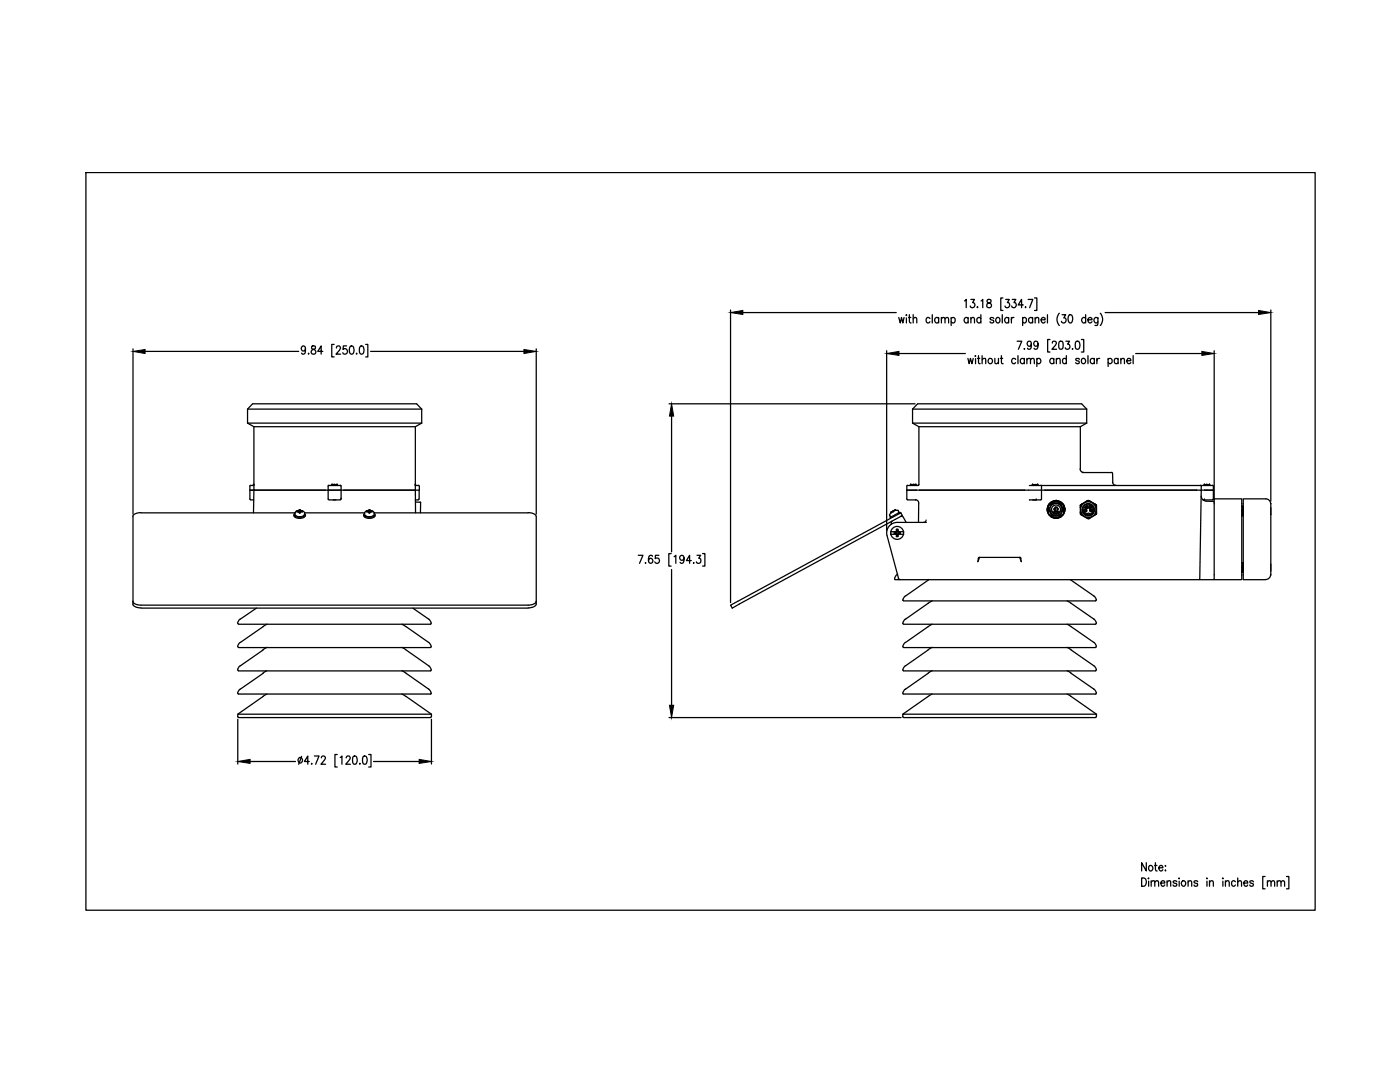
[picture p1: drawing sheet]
<svg xmlns="http://www.w3.org/2000/svg" width="279mm" height="216mm" viewBox="0 0 279 216" stroke-linecap="round" stroke-linejoin="round" font-family="sans-serif">
<!-- layer: BORDER -->
<path d="M17.1 34.4h245.4v147.2h-245.4z" fill="none" stroke="#000" stroke-width=".25"/>
<!-- layer: TEXT -->
<g fill="none" stroke="#000" stroke-width=".25">
<path d="M227.8 175.2a.83 .83 0 0 1 1 .8 .83 .83 0 0 1-1 .8zM228.8 172.1v1.7l-1-1.7v1.7M229.2 175.3h.1zM229.2 175.8v1M229.3 172.9a.4 .4 0 0 1 .3-.2 .4 .4 0 0 1 .4 .2 .48 .48 0 0 1 0 .7 .48 .48 0 0 1-.7-.1zM229.7 176l.4-.3 .3 .1 .1 1M229.7 175.7v1.1M230.4 172.7h.5M230.5 176l.3-.3 .3 .1 .1 1M230.6 172.1v1.4l.1 .2 .2 .1M231.3 173.2h.8l-.2-.4a.38 .38 0 0 0-.5 .1 .48 .48 0 0 0 0 .7 .48 .48 0 0 0 .7-.1M231.7 176.2h.8l-.1-.3a.5 .5 0 0 0-.7 0 .5 .5 0 0 0 0 .7l.3 .2h.2l.3-.2"/>
<path d="M232.6 172.7v.2zM232.6 173.6v.2zM232.9 176l.4-.3 .3 .1v1M232.9 175.7v1.1M234.9 176a.44 .44 0 0 0-.8 0l.2 .2 .5 .1 .1 .3a.41 .41 0 0 1-.4 .2 .41 .41 0 0 1-.4-.2M235.3 175.2v.2zM235.3 175.8v1M235.8 176a.4 .4 0 0 1 .4-.3 .4 .4 0 0 1 .4 .3v.3a.49 .49 0 0 1-.5 .5l-.3-.5zM237.1 176l.3-.3 .3 .1 .1 1M237.1 175.7v1.1M239 176a.4 .4 0 0 0-.3-.3 .4 .4 0 0 0-.4 .3v.1l.7 .2v.3a.38 .38 0 0 1-.3 .3 .38 .38 0 0 1-.4-.3M240.9 175.2v.2z"/>
<path d="M240.9 175.8v1M241.4 176l.3-.3 .4 .1v1M241.4 175.7v1.1M244.1 175.2v.2zM244.1 175.8v1M244.6 176l.3-.3 .3 .1 .1 1M244.6 175.7v1.1M246.5 176a.4 .4 0 0 0-.3-.3 .4 .4 0 0 0-.4 .3v.3a.44 .44 0 0 0 .5 .5l.2-.2M247 176l.4-.3 .3 .1 .1 1M247 175.2v1.6M248.2 176.2h.8v-.3a.5 .5 0 0 0-.7 0 .5 .5 0 0 0 0 .7l.2 .2h.3l.2-.2M250.1 176a.4 .4 0 0 0-.3-.3 .4 .4 0 0 0-.4 .3l.2 .2 .5 .1v.3a.38 .38 0 0 1-.3 .3 .38 .38 0 0 1-.4-.3"/>
<path d="M252.5 174.9h-.5v2.4h.5M252.9 176l.3-.3 .4 .1 .1 1M252.9 175.7v1.1M253.7 176l.3-.3 .3 .1 .1 1M254.9 176l.3-.3 .4 .1 .1 1M254.9 175.7v1.1M255.7 176l.3-.3 .3 .1 .1 1M256.8 174.9h.4v2.4h-.4"/>
</g>
<!-- layer: 0 -->
<g fill="none" stroke="#000" stroke-width=".25">
<path d="M49.4 84.4h34.8M49.4 81.6l1-1h32.7l1.1 1M49.4 81.6h34.8M49.4 84.4l1.3 .7M49.4 81.6v2.8M49.9 99.6v-1.8h.8l-.1 4.5M49.9 99.6l.1 .1M50 96.8l-.1 .2v.8h15.6M50 99.8h.6M50 96.9h.7M50.6 96.8h-.2M50.6 96.8h.1"/>
<path d="M50.7 85.1v12.7h14.2M50.7 96.8h.1M50.7 85.1h32.2M65.5 99.6l.1 .1M65.5 97.8h2.6v1.8M65.5 97.8v1.8M65.5 96.9h2.5M65.6 96.8l-.1 .2v.8h2.6M65.7 99.8h2.2M66.2 96.8h-.1M66.3 96.8h.1M66.6 96.7l-.4 .1"/>
<path d="M66.6 96.7h.1M66.7 96.7v.1M66.7 96.8h.1M66.8 96.7l-.1 .1M66.9 96.7h.2M67.1 96.7l.1 .1M67.3 96.8h.1M67.9 96.8l.1 .2 .1 .8M68 99.6l-.1 .1M68.1 99.6h.1M68.1 97.8h15.6M82.8 96.8h.1"/>
<path d="M82.9 96.8h.1M82.9 99.8h.6M82.9 85.1v17.2M82.9 96.9h.6M83.5 96.8l.2 .2v2.6M83.6 99.6l-.1 .1M84.2 84.4l-1.3 .7M84.2 81.6v2.8M181 99.6l.1 .1M181.1 96.8l-.1 .2v2.6M181.1 99.8h1.7a.59 .59 0 0 1 .5 .6v3.8M181.1 96.9h2.2"/>
<path d="M181.7 96.8h-.1M181.8 96.8h.1M181.9 96.7l-.1 .1M182 96.7h-.1M182.1 84.4h34.8M182.1 81.6l1-1h32.8l1 1M182.1 81.6h34.8M182.1 84.4l1.3 .7M182.1 81.6v2.8M182.2 96.7h-.3M182.2 96.7l.1 .1M182.3 96.8h.1"/>
<path d="M182.6 96.7l-.2 .1M182.6 96.7l.2 .1M182.7 99.8h.1M182.8 96.8h.1M183.2 96.8h.1M183.4 85.1v11.6l-.1 .2M183.4 85.1h32.2M205.4 96.9h36.6M205.4 99.8h2.3M206 96.8h-.1M206.1 99.8h.7M206.1 96.8h.1"/>
<path d="M206.2 96.7l-.1 .1M206.3 96.7h-.1M206.4 96.7h-.1M206.4 96.7h.1M206.8 99.8h.1M206.8 96.7h-.3M206.9 96.7l.2 .1M207.1 96.8h.1M207.7 96.8l.2 .2v.8h-26.9M207.9 99.6l-.2 .1M207.9 99.6v-1.8h31.8l-.3 17.8M210.8 100h.1"/>
<path d="M215.6 93.6a.66 .66 0 0 0 .6 .6M215.6 85.1v8.5M216 94.3h5.9M216.9 84.4l-1.3 .7M216.9 81.6v2.8M221.8 94.2l.2 .2M222 94.4l.1 1.8M222 96.2a.66 .66 0 0 0 .7 .6M239.6 96.8l.1 .2v.8h2.4h-1.7M239.7 99a.95 .95 0 0 0 1 1h1.5M240.3 96.8h-.1M240.3 99.7l-.2 .1"/>
<path d="M240.4 99.8h.1M240.4 99.8h1.6M240.4 96.8h.1M240.8 96.8h.1M241 96.7l-.6 .1M241 96.7h-.1M241 96.7h.1M241.2 96.7h.1M241.2 96.7l.2 .1M241.4 96.8h.1M242 96.8l.1 .2v2.6M242.1 99.6l-.1 .1"/>
<path d="M242.3 99.5h5.5v16.2h-5.5zM252.6 99.5a.95 .95 0 0 1 1 1M252.6 99.5h-4.5v16.2h4.5M26.5 120a1.35 1.35 0 0 0 1.6 .7h77.3M26.5 103.1v17.4M28.1 102.3a1.6 1.6 0 0 0-1.6 .8M28.2 102.3h30.7M58.7 102.7v.2a1.45 1.45 0 0 0 2.2 0M58.8 102.4l-.1 .4a1.6 1.6 0 0 0 2.2 0l-.1-.4M59.1 102a1.5 1.5 0 0 1 1.4 0M59.1 102a.63 .63 0 0 0-.1 .9 .63 .63 0 0 0 .8 .2 .65 .65 0 0 0 .8-.2 .65 .65 0 0 0-.1-.9M59.3 102.1h.2"/>
<path d="M59.3 102.1h.1M59.5 102h-.2M59.5 102.1h.1M59.6 101.9l-.1 .1M59.6 102.1h.1M59.7 102.2l.2 .1M59.7 102.2h.1M59.7 101.9h.1M59.7 102.3h.1M59.7 102.1h-.1M59.7 101.8h.1M59.7 102.2v.1"/>
<path d="M59.7 102h.1M59.8 102.3h.1M59.8 101.9h.1M59.8 102h.1M59.8 102v.1M59.9 102v.1M59.9 102h.1M59.9 102.2v.1M59.9 101.8h.1M59.9 101.9h.1M59.9 102.2h.1M59.9 102.3h.1"/>
<path d="M59.9 101.9h-.2l-.1 .1M60 102.1l-.1 .1M60 101.9l.1 .1M60.1 102.1h-.1M60.2 102.1h.1M60.3 102h-.1M60.3 102.1h.1M60.8 102.3h12M61 102.7v.2M72.6 102.7v.2a1.45 1.45 0 0 0 2.2 0v-.2M72.8 102.4l-.2 .4a1.6 1.6 0 0 0 2.2 0l-.1-.4M73 102a1.5 1.5 0 0 1 1.4 0"/>
<path d="M73 102l-.2 .3v.3a1.21 1.21 0 0 0 1.9 0v-.3l-.3-.3M73.2 102.1h.1M73.4 102.1h-.2M73.4 102h-.2M73.4 102.1h.1M73.4 102h.1M73.5 101.9l-.1 .1M73.5 102.1l.1 .1M73.6 102.2h.1M73.6 101.9h.1M73.6 101.8h.1M73.6 101.9l-.1 .1"/>
<path d="M73.7 102.3h.1M73.7 101.9h.1M73.7 102.1h.1M73.7 102.1l-.1 .2M73.7 102h.1M73.7 102v.1M73.7 102.2v.1M73.8 102.2v.1M73.8 101.8h.1M73.8 101.9h.1M73.8 102l.1 .1M73.8 102.3h.1"/>
<path d="M73.8 102h.1M73.8 102.2h.1M73.9 102.1h.1M74 102h-.1M74 102.1h-.1M74 102.1h.1M74.2 102.1h.1M74.2 102h-.2M74.2 102.1h-.1M74.7 102.3h30.7M82.9 100.2h1M83.8 100.2l.1 .1v2"/>
<path d="M105.4 102.3a1.6 1.6 0 0 1 1.6 .8v17.4M107 120a1.35 1.35 0 0 1-1.6 .7M177 106.9l2.3 8.5 .3 .2M177.5 102.8h.1M177.5 102.8l.2 .2M177.6 103l.3 .1M177.8 102.3l-.3 .5M177.8 102.3h.1M177.8 106.1h1M177.9 102.2h.1M177.9 102.2l-.1 .1M178 102.1l-.1 .1"/>
<path d="M178.1 104l-.3 .7M178.1 102.1h.1M178.2 102.1h.1M178.3 102.1h.1M178.3 102.1h-.1M178.3 101.9l.1 .2M178.4 102h.1M178.5 101.9h-.1M178.5 106.2v.2M178.5 106.4l.4 .1 .1 .2M178.5 106.4h.2M178.5 101.9h.1"/>
<path d="M178.6 115.6h.1M178.6 115.7h63.6M178.7 106.2l-.2 .1M178.7 106.4h.1M178.7 106.4l.2 .1M178.7 101.9h.1M178.8 106.1l.1 .1M178.8 106.6l.1 .1M178.9 106.2l-.2 .1M178.9 106.5l-1.1 .1M178.9 105.6h.3v.4M178.9 106l-.1 .1"/>
<path d="M178.9 106.7l.1 .2M178.9 105.6l.1 .2M178.9 106.7v.3M178.9 105.6v.4M179 106.9h.1M179 105.8h.1M179 105.8l-.1 .2M179 106l-.1 .2-.4 .1M179.1 114.6l-.4 .4-.2 .6M179.1 114.7h.1M179.2 106v.2l.4 .1M179.2 105.6v.4"/>
<path d="M179.2 101.8h.1M179.2 106.7v.3M179.2 106.7v.4h-.3l.1-.2M179.2 106l.1 .1M179.2 101.9h-.7M179.2 101.8l.1 .3M179.2 106.5h.1M179.2 106.2h.1M179.2 106.5l1.1 .1M179.2 106.2h.2M179.3 106.6l-.1 .1M179.3 106.1l-.1 .1"/>
<path d="M179.3 106.1h1M179.4 102.1l-.2 .3M179.4 106.4l-.2 .3M179.4 106.4h.1M179.4 106.4l-.2 .1M179.6 106.2v.2M179.6 106.2v.2h-.2M179.6 106.2l-.2 .1M179.6 106.2v.1M179.7 102.4l-.1-.2-2 1.1 .1 .1M179.8 103l.4 .1M180.3 103.2l.5 1"/>
<path d="M180.3 119.9h38.4M180.7 118.9l-.4 .6-.1 .3 .1 .1M184.8 103.8a.44 .44 0 0 1-.5 .4M184.9 104.2h-5.9a2.1 2.1 0 0 0-2 2.7M185.3 115.8l-4.6 3.1M185.4 115.6l-.2 .1M186 119.9l-5.3 3.6-.4 .6-.1 .3 .1 .1M195.2 111.4l-.1 .7M195.3 111.4l.1-.2h8.3l.1 .2M195.5 111.2l-.3 .9M203.5 111.2l.3 .9-.1-.7M209 101.6a1.76 1.76 0 0 0 1.8 1.8 1.76 1.76 0 0 0 1.7-1.8"/>
<path d="M209 101.7a1.74 1.74 0 0 1 1.8-1.8 1.74 1.74 0 0 1 1.7 1.8M209 101.7h.1M209.2 102.5a1.76 1.76 0 0 1 1.6-2.6 1.76 1.76 0 0 1 1.5 2.6M209.3 100.8l1.5-.8 1.5 .8M209.3 100.8l1.5-.8 1.5 .8v1.7l-1.5 .9-1.5-.9zM209.3 100.8h.1M209.3 102.6l.4 .5 1 .3M209.3 101l-.2 .7 .2 .6M209.3 101l-.2 .7M209.4 100.7a1.42 1.42 0 0 1 1.2-.6l-.7 .2-.5 .4M209.5 102.7l.4 .4 .6 .2M209.8 100.9a1.22 1.22 0 0 0 .4 1.9 1.22 1.22 0 0 0 1.7-1 1.22 1.22 0 0 0-1.3-1.4 1.29 1.29 0 0 1 1.5 1.2 1.29 1.29 0 0 1-1.3 1.4 1.29 1.29 0 0 1-1.3-1.3"/>
<path d="M209.8 100.9a1.28 1.28 0 0 1 1.4-.4 1.28 1.28 0 0 1 .8 1.2M209.8 101.7l.1 .3 .4 .4M210.3 102.3h.9M210.3 102.4h.9M210.3 102.4v-.3h.9v.3M210.3 102.4h.1M210.4 101.6a.4 .4 0 0 0 .4 .4 .4 .4 0 0 0 .4-.4M210.4 101.6a.4 .4 0 0 1 .4-.4 .4 .4 0 0 1 .4 .4M210.4 101.7h.1M210.6 101.3h.3M210.6 100.4l-.8 .5M210.6 101.3h.1"/>
<path d="M210.6 101.3v.7M210.9 100l.7 .2 .5 .5M210.9 100.1l.7 .2 .5 .4M210.9 101.3h.1M210.9 101.3v.7M211.2 101.7h.1M211.2 102.4h.1M211.7 101.7a.91 .91 0 0 1-1.4 .7M212 102.7l-.4 .4-.6 .2M212 101.7a1.29 1.29 0 0 0-1.5-1.3 1.29 1.29 0 0 0-.9 1.7 1.29 1.29 0 0 0 1.8 .7M212 101.7h.1M212.3 101l.1 .7-.1 .6"/>
<path d="M212.3 101l.1 .6M212.3 102.6l-.5 .5-1 .3M212.3 100.8h.1M212.4 101.7h.1M212.5 101.7h.1M213 119.9l5.3 3.6M213.6 115.6l.2 .1M213.7 115.8l4.6 3.1M215.6 102.2l.4 .7M215.6 101.2l.1 1.5 1.1 .6M215.6 101.7a1.55 1.55 0 0 1 2.1-1.5 1.55 1.55 0 0 1 .7 2.5 1.55 1.55 0 0 1-2.6-.4l-.1-.6M216 100.5l-.4 .7"/>
<path d="M216 100.6l-.4 .3M216 100.6l-.4 .1v.5M216.1 101.7a1.12 1.12 0 0 0 1.1 1.1 1.12 1.12 0 0 0 1.1-1.1M216.5 101.9l.1 .2 .2-.2M216.7 101.3l.2 .1 .1-.1M216.8 100l.4-.2 .4 .2M216.8 100l.3-.1 .5 .1M216.8 100l-.8 .6M217 102.5l-.1 .1M217 102.5l.2-.1 .3 .1M217.3 101.2l.2 .2 .2-.2M217.4 102.5h.1"/>
<path d="M217.6 101.8l.1 .2 .2-.2M217.6 100l-.8 .1M217.6 100l.8 .5M217.6 103.3h-.8M218.1 101.7h.1M218.3 118.9l.4 .6 .1 .3-.2 .1M218.4 100.5l.4 .7M218.4 100.5l.4 .2v.5M218.4 100.5l.4 .3v1.7M218.4 102.8l-1.1 .7-.5-.2M218.8 102.1l-.4 .7M218.8 102.5h.1"/>
<path d="M218.8 102.1v.5l-.4 .2M239.4 115.6h-.1M242.1 100l.2 .2M242.3 115.6h-.1M247.8 102.7l.1 .2M247.8 101.7l.1 1.2M247.8 113.9l.1 .3M247.8 113l.1 1.1M247.8 102.9h.1M247.8 114.2h.1M247.9 102.9h.2M247.9 102.9h.1"/>
<path d="M247.9 114.1l.2 .1M247.9 114.1v.1M247.9 101l.2 1.6M247.9 112.3l.2 1.6M247.9 101h.2M247.9 101.1h-.1M247.9 101v.1M247.9 112.3h.1M247.9 112.3h.2M247.9 112.3l-.1 .1M248 101l.1 .9M248 112.3l.1 1.6-.2-1.6"/>
<path d="M248 112.3l.1 .9M248 101l.1 1.6-.2-1.5M248 102.9h.1M248 114.2h.1M248.1 101h-.1M248.1 112.2l-.1 .1M253.6 100.4h.1M253.6 114.7a.95 .95 0 0 1-1 .9M253.6 114.7h.1M253.6 100.5v2.2M253.6 102.7v12M253.6 101.3v1.4"/>
<path d="M253.6 112.5v1.4M26.5 120.5a1.35 1.35 0 0 0 1.6 .8M28.2 121.3h77.2M47.5 129l.1 .2M47.6 124.6h38.3M47.6 129.2h38.3M47.6 133.9h38.3M47.9 132.8l-.4 .6v.3l.1 .1M51.2 121.3l-3.4 2.4-.3 .4v.3l.1 .1M52.5 125l-4.6 3.2-.5 .8M52.5 134.3l-4.6 3.2-.4 .6v.3l.1 .1M52.5 129.7l-4.5 3.2"/>
<path d="M52.5 139l-5 3.5M53.3 124.6l-.8 .4M53.3 129.2l-.8 .4M53.3 133.8l-.8 .5M53.3 138.5l-.8 .5M80.2 124.6l.8 .4M80.2 129.2l.8 .4M80.2 133.8l.8 .5M80.2 138.5l.8 .5M81 125l4.6 3.2M81 129.7l4.6 3.2M81 134.3l4.6 3.2"/>
<path d="M81 139l5.1 3.5M82.4 121.3l3.2 2.2M85.5 123.5l.5 .6 .1 .3-.2 .1M85.5 128.2l.5 .8M85.5 132.8l.5 .6 .1 .3-.2 .1M85.5 137.5l.5 .6v.4h-38.4M86.1 129l-.2 .2M107 120.5a1.35 1.35 0 0 1-1.6 .8M145.8 120.7l34-18.4 .3 .6-34 18.4zM180.2 129l.1 .2M180.3 124.6h38.4M180.3 129.2h38.4"/>
<path d="M180.3 133.9h38.4M180.7 132.8l-.4 .6-.1 .3 .1 .1M185.3 134.3l-4.6 3.2-.4 .6-.1 .3 .1 .1M185.3 129.7l-4.6 3.2M186 124.6l-5.5 3.7-.3 .7M186 129.2l-.8 .4M186 133.8l-.8 .5M186 138.5l-5.8 4M213 124.6l5.3 3.6M213 129.2l.8 .4M213 133.8l.8 .5M213 138.5l5.8 4"/>
<path d="M213.7 129.7l4.6 3.2M213.7 134.3l4.6 3.2M218.3 123.5l.4 .6 .1 .3-.2 .1M218.3 128.2l.5 .8M218.3 132.8l.4 .6 .1 .3-.2 .1M218.3 137.5l.4 .6v.4h-38.4M218.8 129l-.2 .2M47.6 143.2h38.3M86.1 143l-.2 .1M86.1 143v-.5h-38.6v.5l.1 .1M180.3 143.2h38.4M218.8 143l-.2 .1"/>
<path d="M218.8 143v-.5h-38.6v.5l.1 .1"/>
<circle cx="179" cy="106.3" r="1.29"/>
<circle cx="210.8" cy="101.7" r="1.76"/>
<circle cx="210.8" cy="101.7" r=".91"/>
<circle cx="216.6" cy="101.9" r=".19"/>
<circle cx="216.6" cy="101.9" r=".28"/>
<circle cx="216.9" cy="101.3" r=".19"/>
<circle cx="216.9" cy="101.3" r=".28"/>
<circle cx="217.2" cy="101.7" r="1.25"/>
<circle cx="217.2" cy="101.7" r="1.12"/>
<circle cx="217.2" cy="101.7" r=".92"/>
<circle cx="217.5" cy="101.3" r=".19"/>
<circle cx="217.5" cy="101.3" r=".28"/>
<circle cx="217.7" cy="101.8" r=".19"/>
<circle cx="217.7" cy="101.8" r=".28"/>
</g>
<!-- layer: DIMENSION -->
<g fill="none" stroke="#000" stroke-width=".25">
<path d="M193.8 59.7h.7l-.4 .7a.49 .49 0 0 1 .4 .7 .49 .49 0 0 1-.9 0M197.1 59.8l-.1 .3 .2 .3a.52 .52 0 0 1 .7 .4 .52 .52 0 0 1-.6 .6 .53 .53 0 0 1-.3-.6 .53 .53 0 0 1 .6-.4l.1-.1 .1-.3a.45 .45 0 0 0-.7-.2zM200.2 59.5h-.5v2.4h.5M200.7 59.7h.7l-.4 .7a.49 .49 0 0 1 .4 .7 .49 .49 0 0 1-.8 0M202 59.7h.7l-.3 .7a.49 .49 0 0 1 .3 .7 .49 .49 0 0 1-.8 0M205.2 59.7h.9l-.6 1.7M206.5 59.5h.4v2.4h-.4M26.5 69.6v33M29 70.1h30.6M61 69.6l-.2 .4a.48 .48 0 0 1-.7-.5 .48 .48 0 0 1 .7-.4l.2 .5a.81 .81 0 0 1-.4 1.1l-.4-.2M61.5 70.6h.1zM62.2 69.1v.5a.68 .68 0 0 1 .7 .3 .68 .68 0 0 1 0 .7 .49 .49 0 0 1-.8-.2 .49 .49 0 0 1 .4-.7l.4-.1v-.3a.45 .45 0 0 0-.7-.2z"/>
<path d="M64.4 70.1h-1l.7-1.1v1.7M66.7 68.7h-.5v2.5h.5M67.1 69.4l.3-.4 .4 .1 .1 .3-.2 .5-.6 .8h.9M69.2 69h-.7v.7a.52 .52 0 0 1 .7 0 .52 .52 0 0 1 0 .8 .52 .52 0 0 1-.8-.1M69.9 69.1l.3-.1a1.01 1.01 0 0 1 0 1.7h-.1a1.16 1.16 0 0 1-.2-1.6zM71.2 70.5v.2zM71.9 69.1l.3-.1a1.01 1.01 0 0 1 0 1.7h-.1a1.16 1.16 0 0 1-.2-1.6zM73 68.7h.4v2.5h-.4M74 70.1h30.6M107 69.6v33M145.8 61.9v58.3M148.3 62.4h30.6"/>
<path d="M177 70v35.8M179.4 63.3l.3 1.1 .2-1.1 .3 1.1 .2-1.1M179.4 70.5h13.3M180.9 62.8v.2zM180.9 63.4v1M181.3 63.3h.5M181.5 62.8v1.3l.1 .3h.2M182.2 63.6l.3-.3 .4 .1 .1 1M182.2 62.8v1.6M185.6 63.6a.4 .4 0 0 0-.4-.3 .4 .4 0 0 0-.3 .3l-.1 .3a.44 .44 0 0 0 .5 .5l.3-.2M186.1 62.8v1.6M187.3 63.6a.4 .4 0 0 0-.3-.3 .4 .4 0 0 0-.4 .3l-.1 .3a.49 .49 0 0 0 .6 .5l.2-.2"/>
<path d="M187.3 63.3v1.1M187.9 63.6l.3-.3 .3 .1 .1 1M187.9 63.3v1.1M188.6 63.6l.3-.3 .3 .1 .1 1M189.8 63.6a.5 .5 0 0 1 .7-.1 .5 .5 0 0 1 .1 .7 .37 .37 0 0 1-.6 .2l-.2-.2M189.8 63.3v1.7M192.5 60l.3-.3v1.7M193.2 71.5l.2 1.1 .3-1.1 .3 1.1 .2-1.1M193.2 63.6a.4 .4 0 0 0-.4-.3 .4 .4 0 0 0-.3 .3l-.1 .3a.49 .49 0 0 0 .6 .5l.2-.2M193.2 63.3v1.1M193.8 63.6l.3-.3 .3 .1 .1 1M193.8 63.3v1.1"/>
<path d="M194.7 71v.1zM194.7 71.6v1M195 61.3h.2zM195.1 71.5h.4M195.3 71v1.5l.3 .1M195.7 63.6a.51 .51 0 0 0-.7 0 .51 .51 0 0 0 .2 .8 .37 .37 0 0 0 .5-.2M195.7 62.8v1.6M195.8 60l.3-.3v1.7M196 71.8l.2-.2h.5v1M196 71v1.6M198.3 63.6a.44 .44 0 0 0-.7 0l.2 .2 .4 .1 .1 .3a.41 .41 0 0 1-.3 .3 .41 .41 0 0 1-.4-.3M198.5 71.5l.1 1 .3 .1 .4-.3"/>
<path d="M198.8 63.6a.4 .4 0 0 1 .4-.3 .4 .4 0 0 1 .3 .3l.1 .3a.44 .44 0 0 1-.5 .5l-.4-.5zM199.3 71.5v1.1M199.6 71.5h.5M199.9 71v1.5l.3 .1M200 62.8v1.6M201.3 63.6a.4 .4 0 0 0-.4-.3 .4 .4 0 0 0-.3 .3l-.1 .3a.49 .49 0 0 0 .5 .5l.3-.2M201.3 63.3v1.1M201.8 63.3v1.1M202.4 63.3a.44 .44 0 0 0-.6 .5M202.7 71.7l-.1-.1a.5 .5 0 0 0-.7 .4 .5 .5 0 0 0 .7 .5l.1-.1M203 68.1h.9l-.7 1.6M203.2 71v1.6"/>
<path d="M204.1 63.6a.4 .4 0 0 1 .3-.3 .4 .4 0 0 1 .4 .3l.1 .3a.44 .44 0 0 1-.6 .5l-.2-.2M204.1 63.3v1.7M204.2 60.8h-1l.7-1.1v1.7M204.4 69.6h.1zM204.4 71.7a.47 .47 0 0 0-.6 0 .47 .47 0 0 0 0 .7 .47 .47 0 0 0 .6 0M204.4 71.5v1.1M204.7 61.2v.2zM204.9 71.8l.2-.2h.5l.1 1M204.9 71.5v1.1M205.7 71.8l.2-.2h.4l.1 1M205.8 68.6l-.1 .4a.46 .46 0 0 1-.7-.1 .46 .46 0 0 1 .2-.7 .46 .46 0 0 1 .6 .1v.3a.81 .81 0 0 1-.4 1.1l-.3-.2M206.1 63.6a.51 .51 0 0 0-.8 0 .51 .51 0 0 0 .2 .8 .37 .37 0 0 0 .6-.2"/>
<path d="M206.1 63.3v1.1M206.6 63.6l.3-.3 .4 .1v1M206.6 63.3v1.1M206.9 71.7l.2-.1a.5 .5 0 0 1 .6 .4 .5 .5 0 0 1-.6 .5l-.2-.1M206.9 71.5v1.6M207.2 68.6l-.2 .4a.46 .46 0 0 1-.6-.1 .46 .46 0 0 1 .1-.7 .46 .46 0 0 1 .6 .1 .87 .87 0 0 1-.5 1.4l-.2-.2M207.8 63.8h.8l-.1-.3a.5 .5 0 0 0-.7 .3 .5 .5 0 0 0 .6 .6l.2-.2M209 62.8v1.6M209.6 67.7h-.5v2.5h.5M210 68.5l.1-.3 .2-.1h.4l.1 .3-.2 .5-.7 .8h1M210.3 71.7l-.1-.1a.5 .5 0 0 0-.7 .4 .5 .5 0 0 0 .7 .5l.1-.1M210.3 71.5v1.1"/>
<path d="M210.8 71.8l.2-.2h.5l.1 1M210.8 71.5v1.1M211.4 62.5a1.83 1.83 0 0 0 0 2.5M211.5 68.1a.48 .48 0 0 1 .6 .3l.1 .4a.71 .71 0 0 1-.4 .9h-.1a1.23 1.23 0 0 1-.2-1.6zM212 62.8h.7l-.4 .6a.49 .49 0 0 1 .4 .8 .49 .49 0 0 1-.9-.1M212.7 68.1h.7l-.3 .6a.5 .5 0 0 1 .4 .8 .5 .5 0 0 1-.9-.1M212.8 71.7l-.1-.1a.49 .49 0 0 0-.7 .4 .49 .49 0 0 0 .7 .5l.1-.1M212.8 71v1.6M213.4 62.9l.3-.1a1.07 1.07 0 0 1 0 1.6h-.2a1.18 1.18 0 0 1-.1-1.5zM214 69.6h.1zM214.8 68.1a.48 .48 0 0 1 .6 .3l.1 .4a.71 .71 0 0 1-.5 .9 1.23 1.23 0 0 1-.2-1.6zM215.4 71.7l-.1-.1-.2-.1-.3 .1-.1 .1 .2 .3 .4 .1 .1 .3a.4 .4 0 0 1-.4 .2 .4 .4 0 0 1-.3-.2"/>
<path d="M215.8 67.7h.5v2.5h-.5M216.7 63.6a.4 .4 0 0 0-.4-.3 .4 .4 0 0 0-.4 .3v.3a.49 .49 0 0 0 .5 .5l.3-.2M216.7 62.8v1.6M217.1 63.8h.8l-.1-.3a.51 .51 0 0 0-.7 .1 .51 .51 0 0 0 .2 .8h.3l.3-.2M217.1 71v1.6M218.4 71.7a.47 .47 0 0 0-.7 0 .47 .47 0 0 0 0 .7 .47 .47 0 0 0 .7 0M218.4 71.5v1.1M218.9 71.5v1.1M219.1 63.3l-.1 1.5-.5 .1M219.1 63.6l-.1-.2a.38 .38 0 0 0-.6 .2l-.1 .3a.49 .49 0 0 0 .5 .5l.3-.2M219.5 71.5l-.4 .1-.2 .4M219.6 62.5a1.83 1.83 0 0 1 0 2.5"/>
<path d="M220.6 62.4h30.6M221.1 71.7a.47 .47 0 0 1 .7 0 .47 .47 0 0 1 0 .7 .47 .47 0 0 1-.7 0M221.1 71.5v1.6M223.1 71.7l-.1-.1a.49 .49 0 0 0-.6 .4 .49 .49 0 0 0 .6 .5l.1-.1M223.1 71.5v1.1M223.7 71.8l.2-.2h.4l.1 1M223.7 71.5v1.1M224.9 72h.8l-.1-.4a.5 .5 0 0 0-.7 .4 .5 .5 0 0 0 .7 .5l.1-.1M226.1 71v1.6M226.7 70.5h13.2M242.3 70v29.7M253.6 61.9v38.1"/>
<path d="M133.5 80.6h49.1M134 83v27.1M127.4 110.8h.9l-.7 1.6M128.8 112.3h.1zM130.2 111v-.1a.43 .43 0 0 0-.7 .2 .98 .98 0 0 0 .3 1.3 .49 .49 0 0 0 .5-.6 .49 .49 0 0 0-.7-.3l-.2 .4M131.5 110.8h-.7v.7a.51 .51 0 0 1 .7 0 .51 .51 0 0 1-.1 .8 .51 .51 0 0 1-.7-.2M133.9 110.5h-.4v2.5h.4M134 113.6v27.1M134.5 111.1l.4-.3v1.6M136.5 111.4a.47 .47 0 0 1-.6 .4 .47 .47 0 0 1-.2-.8l.4-.2a.87 .87 0 0 1 .5 .8 .87 .87 0 0 1-.6 .8l-.3-.2M138 111.9h-1l.6-1.1v1.6M138.4 112.3h.1z"/>
<path d="M139.1 110.8h.7l-.4 .6a.5 .5 0 0 1 .4 .8 .5 .5 0 0 1-.8-.1M140.2 110.5h.5v2.5h-.5M47.5 143.5v9M49.9 151.9h9.1M60.2 150.9l-.6 1.6M61.7 151.9h-1l.7-1.1v1.7M62.2 152.3v.2zM62.7 150.8h1l-.7 1.7M64.1 151.2l.2-.3a.45 .45 0 0 1 .6 .2 .45 .45 0 0 1-.2 .6l-.6 .8h.9M67.3 150.6h-.5v2.4h.5M67.9 151.1l.3-.3v1.7M69.1 151.2l.2-.4h.3l.3 .3-.2 .6-.7 .8h.9"/>
<path d="M70.5 150.9a.43 .43 0 0 1 .7 .2l.1 .5a.75 .75 0 0 1-.6 .9 1.25 1.25 0 0 1-.2-1.6zM71.8 152.3v.2zM72.5 150.9a.43 .43 0 0 1 .7 .2l.1 .5a.75 .75 0 0 1-.6 .9 1.25 1.25 0 0 1-.2-1.6zM73.6 150.6h.4v2.4h-.4M74.5 151.9h9.2M86.1 143.5v9M133.5 143.2h46.3"/>
<circle cx="197.6" cy="72" r=".5"/>
<circle cx="216.2" cy="72" r=".5"/>
<circle cx="59.9" cy="151.7" r=".52"/>
</g>
<path d="M26.5 70.1l2.5-.4v.8zM104.6 69.7l2.4 .4-2.4 .4zM145.8 62.4l2.5-.5v.9zM177 70.5l2.4-.4v.8zM239.9 70.1l2.4 .4-2.4 .4zM251.2 61.9l2.4 .5-2.4 .4zM134 80.6l.5 2.4h-.9zM47.5 151.9l2.4-.4v.8zM83.7 151.5l2.4 .4-2.4 .4zM133.6 140.7h.9l-.5 2.5z" fill="#000" stroke="#000" stroke-width=".2"/>
</svg>
